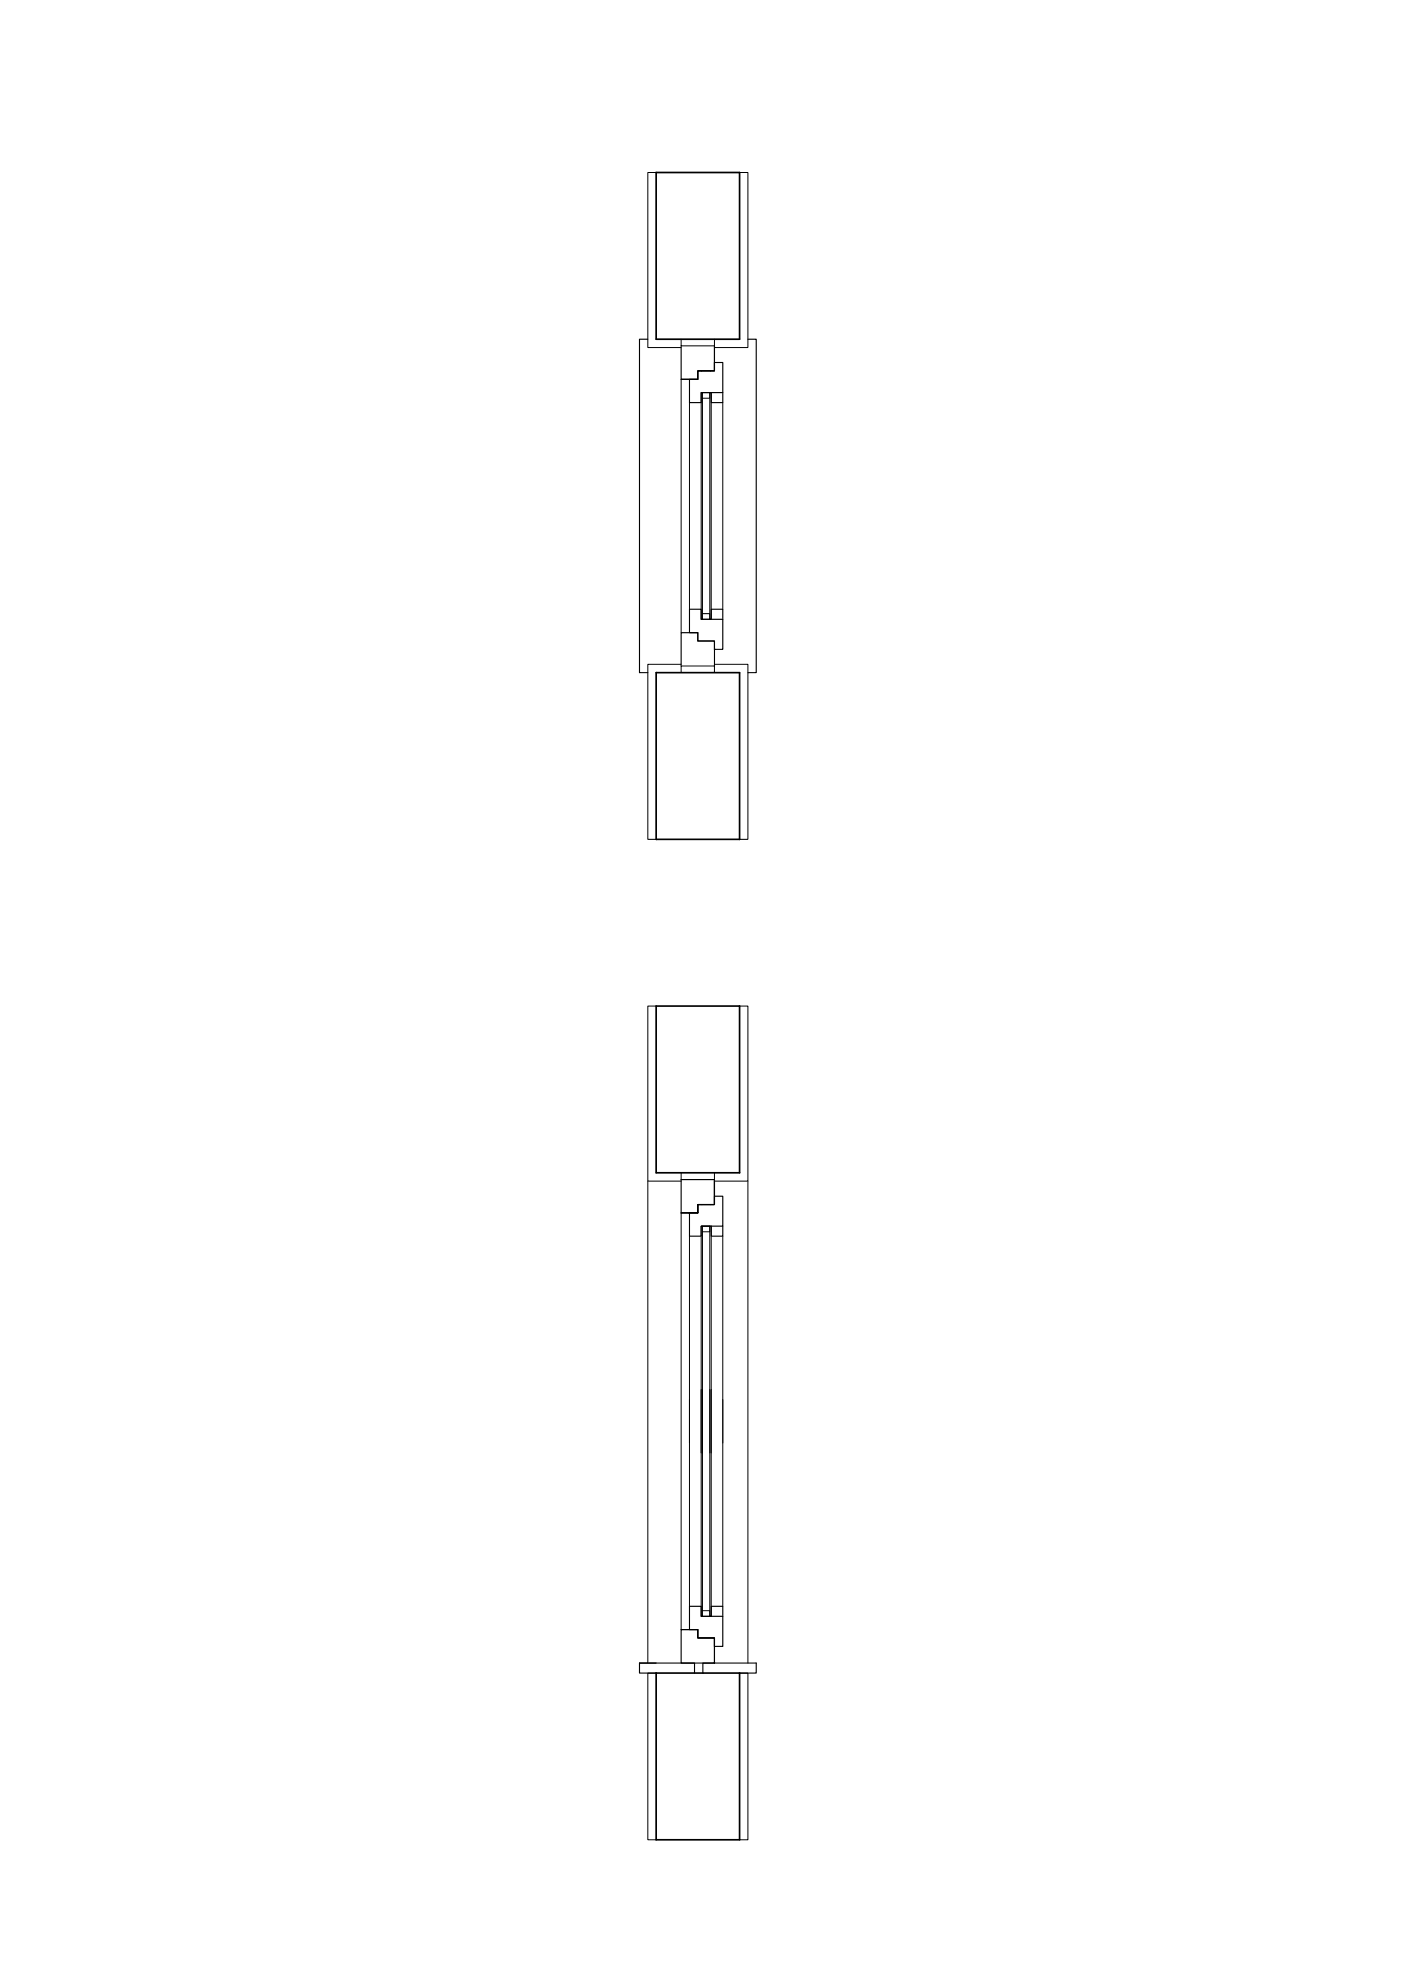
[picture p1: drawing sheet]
<svg xmlns="http://www.w3.org/2000/svg" width="420mm" height="594mm" viewBox="0 0 420 594" stroke-linecap="round" stroke-linejoin="round" font-family="sans-serif">
<!-- layer: MURO -->
<path d="M196.8 51.7h25v50h-25zM196.8 201.7h25v50h-25zM196.8 301.7h25v50h-25zM196.8 501.7h25v50h-25z" fill="none" stroke="#000" stroke-width=".51"/>
<!-- layer: FORO -->
<path d="M204.3 113.7v76M206.8 120.7v62M216.8 120.7v62M194.3 354.2v144.5M224.3 354.2v144.5M204.3 363.7v125M206.8 370.7v111M216.8 370.7v111" fill="none" stroke="#000" stroke-width=".3"/>
<!-- layer: LASTRE -->
<path d="M194.3 101.7h-2.5v100h2.5M224.3 101.7h2.5v100h-2.5M191.8 498.7v3h5M191.8 498.7h16.5v3M191.8 498.7h5M210.8 501.7v-3h16v3h-5" fill="none" stroke="#000" stroke-width=".34"/>
<!-- layer: CONTROTELAIO -->
<path d="M204.3 101.7v2h10v-2M204.3 201.7v-2h10v2M204.3 351.7v2M214.3 351.7v2" fill="none" stroke="#000" stroke-width=".3"/>
<!-- layer: TELAIO FISSO -->
<path d="M204.3 103.7v10h5v-2.5h5v-7.5v7.5h-5v2.5h-5M204.3 199.7v-10h5v2.5h5v7.5M204.3 353.7h10v7.5h-5v2.5h-5zM214.3 353.7v7.5h-5v2.5h-5M204.3 488.7h5v2.5h5v7.5h-10zM204.3 488.7h5v2.5h5v7.5" fill="none" stroke="#000" stroke-width=".34"/>
<!-- layer: ANTA_FERMA ANTA -->
<path d="M209.3 111.2h5v-2.5h2.5v9h-6.5v3h-3.5v-7h2.5zM213.3 117.7v3h3.5v-3M206.8 182.7h3.5v3h6.5v9h-2.5v-2.5h-5v-2.5h-2.5zM213.3 185.7v-3h3.5v3M209.3 361.2h5v-2.5h2.5v9h-6.5v3h-3.5v-7h2.5zM213.3 367.7v3h3.5v-3M206.8 481.7h3.5v3h6.5v9h-2.5v-2.5h-5v-2.5h-2.5zM213.3 484.7v-3h3.5v3" fill="none" stroke="#000" stroke-width=".34"/>
<!-- layer: LASTRA_DISTANZIATORE -->
<g fill="none" stroke="#000" stroke-width=".3">
<path d="M196.8 51.7h-2.5v52.5h10M221.8 51.7h2.5v52.5h-10M210.3 117.7v68h.4v-68h2.6v68h-.4v-68zM210.3 111.2h.4M210.3 117.7h.4M212.9 117.7v1.7h-2.2M212.9 111.2h.4M204.3 199.2h-10v52.5h2.5M210.7 184h2.2v1.7h-2.6M212.9 185.7h.4M214.3 199.2h10v52.5h-2.5M196.8 301.7h-2.5v52.5h10"/>
<path d="M221.8 301.7h2.5v52.5h-10M210.3 361.2h.4M210.3 367.7h.4M210.7 367.7h2.6v68M210.7 367.7v68M212.9 367.7v1.7h-2.2M212.9 361.2h.4M210.3 416.7v68h.4v-68M212.9 416.7v68h.4v-68M210.3 435.7v-68h2.6v68M210.3 484.7h3M210.7 483h2.2v1.7"/>
<path d="M196.8 501.7h-2.5v50h2.5M221.8 501.7h2.5v50h-2.5"/>
</g>
</svg>
